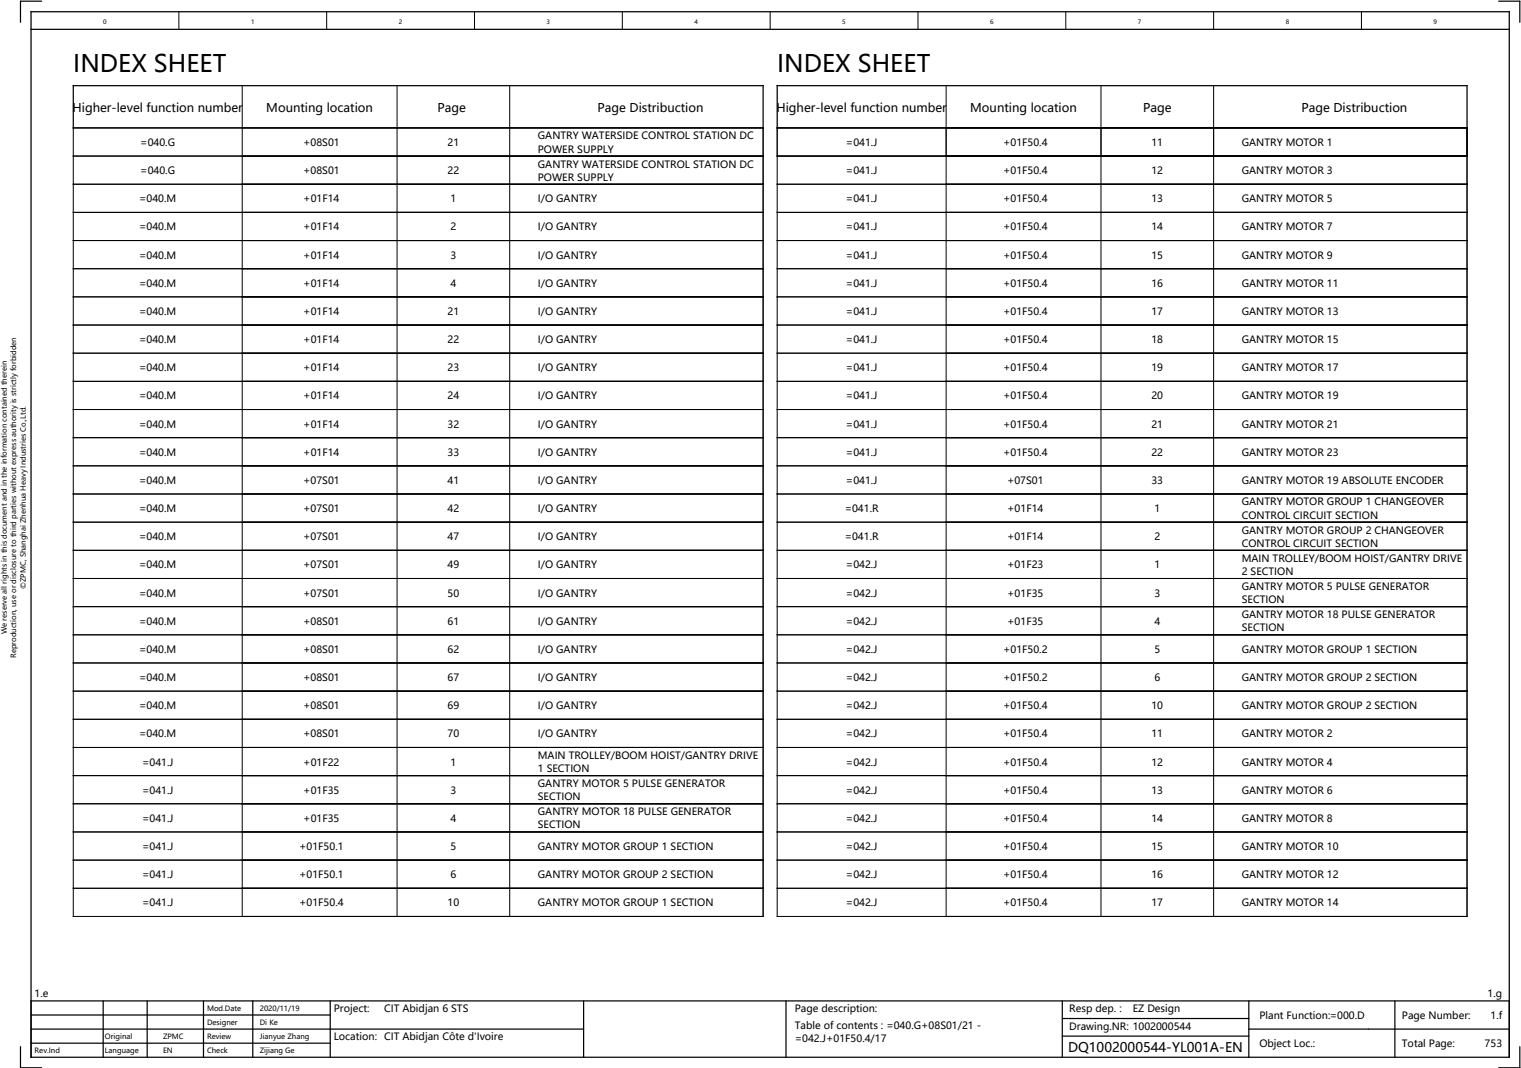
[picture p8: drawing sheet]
<svg xmlns="http://www.w3.org/2000/svg" width="432mm" height="303mm" viewBox="0 0 432 303" stroke-linecap="round" stroke-linejoin="round" font-family="sans-serif">
<defs><g id="words">
<g font-size="6.8">
<text x="20.8" y="20.3">INDEX SHEET</text>
<text x="220.8" y="20.3">INDEX SHEET</text>
</g>
<text font-size="3.8" x="303.5" y="298.8">DQ1002000544-YL001A-EN</text>
<g font-size="3.4">
<text x="20.6" y="31.7">Higher-level function number</text>
<text x="75.7" y="31.7">Mounting location</text>
<text x="124.3" y="31.7">Page</text>
<text x="169.8" y="31.7">Page Distribuction</text>
<text x="220.6" y="31.7">Higher-level function number</text>
<text x="275.7" y="31.7">Mounting location</text>
<text x="324.8" y="31.7">Page</text>
<text x="369.8" y="31.7">Page Distribuction</text>
</g>
<g font-size="2.8">
<text x="39.9" y="41.5">=040.G</text>
<text x="86.1" y="41.5">+08S01</text>
<text x="127.2" y="41.5">21</text>
<text x="152.8" y="39.6">GANTRY WATERSIDE CONTROL STATION DC</text>
<text x="240.4" y="41.5">=041.J</text>
<text x="285" y="41.5">+01F50.4</text>
<text x="327.2" y="41.5">11</text>
<text x="352.8" y="41.5">GANTRY MOTOR 1</text>
<text x="152.8" y="43.3">POWER SUPPLY</text>
<text x="152.8" y="47.6">GANTRY WATERSIDE CONTROL STATION DC</text>
<text x="39.9" y="49.5">=040.G</text>
<text x="86.1" y="49.5">+08S01</text>
<text x="127.2" y="49.5">22</text>
<text x="152.8" y="51.3">POWER SUPPLY</text>
<text x="240.4" y="49.5">=041.J</text>
<text x="285" y="49.5">+01F50.4</text>
<text x="327.2" y="49.5">12</text>
<text x="352.8" y="49.5">GANTRY MOTOR 3</text>
<text x="39.5" y="57.5">=040.M</text>
<text x="86.2" y="57.5">+01F14</text>
<text x="128" y="57.5">1</text>
<text x="152.8" y="57.5">I/O GANTRY</text>
<text x="240.4" y="57.5">=041.J</text>
<text x="285" y="57.5">+01F50.4</text>
<text x="327.2" y="57.5">13</text>
<text x="352.8" y="57.5">GANTRY MOTOR 5</text>
<text x="39.5" y="65.5">=040.M</text>
<text x="86.2" y="65.5">+01F14</text>
<text x="128" y="65.5">2</text>
<text x="152.8" y="65.5">I/O GANTRY</text>
<text x="240.4" y="65.5">=041.J</text>
<text x="285" y="65.5">+01F50.4</text>
<text x="327.2" y="65.5">14</text>
<text x="352.8" y="65.5">GANTRY MOTOR 7</text>
<text x="39.5" y="73.5">=040.M</text>
<text x="86.2" y="73.5">+01F14</text>
<text x="128" y="73.5">3</text>
<text x="152.8" y="73.5">I/O GANTRY</text>
<text x="240.4" y="73.5">=041.J</text>
<text x="285" y="73.5">+01F50.4</text>
<text x="327.2" y="73.5">15</text>
<text x="352.8" y="73.5">GANTRY MOTOR 9</text>
<text x="39.5" y="81.5">=040.M</text>
<text x="86.2" y="81.5">+01F14</text>
<text x="128" y="81.5">4</text>
<text x="152.8" y="81.5">I/O GANTRY</text>
<text x="240.4" y="81.5">=041.J</text>
<text x="285" y="81.5">+01F50.4</text>
<text x="327.2" y="81.5">16</text>
<text x="352.8" y="81.5">GANTRY MOTOR 11</text>
<text x="39.5" y="89.5">=040.M</text>
<text x="86.2" y="89.5">+01F14</text>
<text x="127.2" y="89.5">21</text>
<text x="152.8" y="89.5">I/O GANTRY</text>
<text x="240.4" y="89.5">=041.J</text>
<text x="285" y="89.5">+01F50.4</text>
<text x="327.2" y="89.5">17</text>
<text x="352.8" y="89.5">GANTRY MOTOR 13</text>
<text x="39.5" y="97.5">=040.M</text>
<text x="86.2" y="97.5">+01F14</text>
<text x="127.2" y="97.5">22</text>
<text x="152.8" y="97.5">I/O GANTRY</text>
<text x="240.4" y="97.5">=041.J</text>
<text x="285" y="97.5">+01F50.4</text>
<text x="327.2" y="97.5">18</text>
<text x="352.8" y="97.5">GANTRY MOTOR 15</text>
<text x="39.5" y="105.5">=040.M</text>
<text x="86.2" y="105.5">+01F14</text>
<text x="127.2" y="105.5">23</text>
<text x="152.8" y="105.5">I/O GANTRY</text>
<text x="240.4" y="105.5">=041.J</text>
<text x="285" y="105.5">+01F50.4</text>
<text x="327.2" y="105.5">19</text>
<text x="352.8" y="105.5">GANTRY MOTOR 17</text>
<text x="39.5" y="113.5">=040.M</text>
<text x="86.2" y="113.5">+01F14</text>
<text x="127.2" y="113.5">24</text>
<text x="152.8" y="113.5">I/O GANTRY</text>
<text x="240.4" y="113.5">=041.J</text>
<text x="285" y="113.5">+01F50.4</text>
<text x="327.2" y="113.5">20</text>
<text x="352.8" y="113.5">GANTRY MOTOR 19</text>
<text x="39.5" y="121.5">=040.M</text>
<text x="86.2" y="121.5">+01F14</text>
<text x="127.2" y="121.5">32</text>
<text x="152.8" y="121.5">I/O GANTRY</text>
<text x="240.4" y="121.5">=041.J</text>
<text x="285" y="121.5">+01F50.4</text>
<text x="327.2" y="121.5">21</text>
<text x="352.8" y="121.5">GANTRY MOTOR 21</text>
<text x="39.5" y="129.5">=040.M</text>
<text x="86.2" y="129.5">+01F14</text>
<text x="127.2" y="129.5">33</text>
<text x="152.8" y="129.5">I/O GANTRY</text>
<text x="240.4" y="129.5">=041.J</text>
<text x="285" y="129.5">+01F50.4</text>
<text x="327.2" y="129.5">22</text>
<text x="352.8" y="129.5">GANTRY MOTOR 23</text>
<text x="39.5" y="137.5">=040.M</text>
<text x="86.1" y="137.5">+07S01</text>
<text x="127.2" y="137.5">41</text>
<text x="152.8" y="137.5">I/O GANTRY</text>
<text x="240.4" y="137.5">=041.J</text>
<text x="286.1" y="137.5">+07S01</text>
<text x="327.2" y="137.5">33</text>
<text x="352.8" y="137.5">GANTRY MOTOR 19 ABSOLUTE ENCODER</text>
<text x="352.8" y="143.6">GANTRY MOTOR GROUP 1 CHANGEOVER</text>
<text x="39.5" y="145.5">=040.M</text>
<text x="86.1" y="145.5">+07S01</text>
<text x="127.2" y="145.5">42</text>
<text x="152.8" y="145.5">I/O GANTRY</text>
<text x="240" y="145.5">=041.R</text>
<text x="286.2" y="145.5">+01F14</text>
<text x="328" y="145.5">1</text>
<text x="352.8" y="147.3">CONTROL CIRCUIT SECTION</text>
<text x="39.5" y="153.5">=040.M</text>
<text x="86.1" y="153.5">+07S01</text>
<text x="127.2" y="153.5">47</text>
<text x="152.8" y="153.5">I/O GANTRY</text>
<text x="240" y="153.5">=041.R</text>
<text x="286.2" y="153.5">+01F14</text>
<text x="328" y="153.5">2</text>
<text x="352.8" y="151.6">GANTRY MOTOR GROUP 2 CHANGEOVER</text>
<text x="352.8" y="155.3">CONTROL CIRCUIT SECTION</text>
<text x="39.5" y="161.5">=040.M</text>
<text x="86.1" y="161.5">+07S01</text>
<text x="127.2" y="161.5">49</text>
<text x="152.8" y="161.5">I/O GANTRY</text>
<text x="240.4" y="161.5">=042.J</text>
<text x="286.2" y="161.5">+01F23</text>
<text x="328" y="161.5">1</text>
<text x="352.8" y="159.6">MAIN TROLLEY/BOOM HOIST/GANTRY DRIVE</text>
<text x="352.8" y="163.3">2 SECTION</text>
<text x="352.8" y="167.6">GANTRY MOTOR 5 PULSE GENERATOR</text>
<text x="39.5" y="169.5">=040.M</text>
<text x="86.1" y="169.5">+07S01</text>
<text x="127.2" y="169.5">50</text>
<text x="152.8" y="169.5">I/O GANTRY</text>
<text x="240.4" y="169.5">=042.J</text>
<text x="286.2" y="169.5">+01F35</text>
<text x="328" y="169.5">3</text>
<text x="352.8" y="171.3">SECTION</text>
<text x="39.5" y="177.5">=040.M</text>
<text x="86.1" y="177.5">+08S01</text>
<text x="127.2" y="177.5">61</text>
<text x="152.8" y="177.5">I/O GANTRY</text>
<text x="240.4" y="177.5">=042.J</text>
<text x="286.2" y="177.5">+01F35</text>
<text x="328" y="177.5">4</text>
<text x="352.8" y="175.6">GANTRY MOTOR 18 PULSE GENERATOR</text>
<text x="352.8" y="179.3">SECTION</text>
<text x="39.5" y="185.5">=040.M</text>
<text x="86.1" y="185.5">+08S01</text>
<text x="127.2" y="185.5">62</text>
<text x="152.8" y="185.5">I/O GANTRY</text>
<text x="240.4" y="185.5">=042.J</text>
<text x="285" y="185.5">+01F50.2</text>
<text x="328" y="185.5">5</text>
<text x="352.8" y="185.5">GANTRY MOTOR GROUP 1 SECTION</text>
<text x="39.5" y="193.5">=040.M</text>
<text x="86.1" y="193.5">+08S01</text>
<text x="127.2" y="193.5">67</text>
<text x="152.8" y="193.5">I/O GANTRY</text>
<text x="240.4" y="193.5">=042.J</text>
<text x="285" y="193.5">+01F50.2</text>
<text x="328" y="193.5">6</text>
<text x="352.8" y="193.5">GANTRY MOTOR GROUP 2 SECTION</text>
<text x="39.5" y="201.5">=040.M</text>
<text x="86.1" y="201.5">+08S01</text>
<text x="127.2" y="201.5">69</text>
<text x="152.8" y="201.5">I/O GANTRY</text>
<text x="240.4" y="201.5">=042.J</text>
<text x="285" y="201.5">+01F50.4</text>
<text x="327.2" y="201.5">10</text>
<text x="352.8" y="201.5">GANTRY MOTOR GROUP 2 SECTION</text>
<text x="39.5" y="209.5">=040.M</text>
<text x="86.1" y="209.5">+08S01</text>
<text x="127.2" y="209.5">70</text>
<text x="152.8" y="209.5">I/O GANTRY</text>
<text x="240.4" y="209.5">=042.J</text>
<text x="285" y="209.5">+01F50.4</text>
<text x="327.2" y="209.5">11</text>
<text x="352.8" y="209.5">GANTRY MOTOR 2</text>
<text x="152.8" y="215.6">MAIN TROLLEY/BOOM HOIST/GANTRY DRIVE</text>
<text x="40.4" y="217.5">=041.J</text>
<text x="86.2" y="217.5">+01F22</text>
<text x="128" y="217.5">1</text>
<text x="152.8" y="219.3">1 SECTION</text>
<text x="240.4" y="217.5">=042.J</text>
<text x="285" y="217.5">+01F50.4</text>
<text x="327.2" y="217.5">12</text>
<text x="352.8" y="217.5">GANTRY MOTOR 4</text>
<text x="40.4" y="225.5">=041.J</text>
<text x="86.2" y="225.5">+01F35</text>
<text x="128" y="225.5">3</text>
<text x="152.8" y="223.6">GANTRY MOTOR 5 PULSE GENERATOR</text>
<text x="152.8" y="227.3">SECTION</text>
<text x="240.4" y="225.5">=042.J</text>
<text x="285" y="225.5">+01F50.4</text>
<text x="327.2" y="225.5">13</text>
<text x="352.8" y="225.5">GANTRY MOTOR 6</text>
<text x="40.4" y="233.5">=041.J</text>
<text x="86.2" y="233.5">+01F35</text>
<text x="128" y="233.5">4</text>
<text x="152.8" y="231.6">GANTRY MOTOR 18 PULSE GENERATOR</text>
<text x="240.4" y="233.5">=042.J</text>
<text x="285" y="233.5">+01F50.4</text>
<text x="327.2" y="233.5">14</text>
<text x="352.8" y="233.5">GANTRY MOTOR 8</text>
<text x="152.8" y="235.3">SECTION</text>
<text x="40.4" y="241.5">=041.J</text>
<text x="85" y="241.5">+01F50.1</text>
<text x="128" y="241.5">5</text>
<text x="152.8" y="241.5">GANTRY MOTOR GROUP 1 SECTION</text>
<text x="240.4" y="241.5">=042.J</text>
<text x="285" y="241.5">+01F50.4</text>
<text x="327.2" y="241.5">15</text>
<text x="352.8" y="241.5">GANTRY MOTOR 10</text>
<text x="40.4" y="249.5">=041.J</text>
<text x="85" y="249.5">+01F50.1</text>
<text x="128" y="249.5">6</text>
<text x="152.8" y="249.5">GANTRY MOTOR GROUP 2 SECTION</text>
<text x="240.4" y="249.5">=042.J</text>
<text x="285" y="249.5">+01F50.4</text>
<text x="327.2" y="249.5">16</text>
<text x="352.8" y="249.5">GANTRY MOTOR 12</text>
<text x="40.4" y="257.5">=041.J</text>
<text x="85" y="257.5">+01F50.4</text>
<text x="127.2" y="257.5">10</text>
<text x="152.8" y="257.5">GANTRY MOTOR GROUP 1 SECTION</text>
<text x="240.4" y="257.5">=042.J</text>
<text x="285" y="257.5">+01F50.4</text>
<text x="327.2" y="257.5">17</text>
<text x="352.8" y="257.5">GANTRY MOTOR 14</text>
<text x="9.8" y="283.3">1.e</text>
<text x="94.8" y="287.5">Project:</text>
<text x="109.2" y="287.3">CIT Abidjan 6 STS</text>
<text x="225.8" y="287.5">Page description:</text>
<text x="303.8" y="287.5">Resp dep. :</text>
<text x="321.8" y="287.5">EZ Design</text>
<text x="422.6" y="283.3">1.g</text>
<text x="225.8" y="292.3">Table of contents : =040.G+08S01/21 -</text>
<text x="303.8" y="292.5">Drawing.NR: 1002000544</text>
<text x="357.8" y="289.5">Plant Function:=000.D</text>
<text x="398.3" y="289.5">Page Number:</text>
<text x="423.5" y="289.5">1.f</text>
<text x="94.8" y="295.5">Location:</text>
<text x="109.2" y="295.3">CIT Abidjan Côte d'Ivoire</text>
<text x="225.8" y="296.1">=042.J+01F50.4/17</text>
<text x="357.8" y="297.5">Object Loc.:</text>
<text x="398.3" y="297.5">Total Page:</text>
<text x="421.8" y="297.5">753</text>
</g>
<g font-size="2">
<text x="7.3" y="167.3" transform="rotate(-90 7.3 167.3)">©ZPMC, Shanghai Zhenhua Heavy Industries Co.,Ltd.</text>
<text x="1.9" y="180.1" transform="rotate(-90 1.9 180.1)">We reserve all rights in this document and in the information contained therein</text>
<text x="4.6" y="186.9" transform="rotate(-90 4.6 186.9)">Reproduction, use or disclosure to third parties without express authority is strictly forbidden</text>
<text x="58.8" y="287.1">Mod.Date</text>
<text x="73.8" y="287.1">2020/11/19</text>
<text x="58.8" y="291.1">Designer</text>
<text x="73.8" y="291.1">Di Ke</text>
<text x="9.8" y="299.1">Rev.Ind</text>
<text x="29.8" y="299.1">Language</text>
<text x="29.8" y="295.1">Original</text>
<text x="46.3" y="299.1">EN</text>
<text x="46.3" y="295.1">ZPMC</text>
<text x="58.8" y="299.1">Check</text>
<text x="58.8" y="295.1">Review</text>
<text x="73.8" y="295.1">Jianyue Zhang</text>
<text x="73.8" y="299.1">Zijiang Ge</text>
</g>
<g font-size="1.7">
<text x="29.3" y="6.9">0</text>
<text x="71.3" y="6.9">1</text>
<text x="113.3" y="6.9">2</text>
<text x="155.3" y="6.9">3</text>
<text x="197.3" y="6.9">4</text>
<text x="239.3" y="6.9">5</text>
<text x="281.3" y="6.9">6</text>
<text x="323.3" y="6.9">7</text>
<text x="365.3" y="6.9">8</text>
<text x="407.3" y="6.9">9</text>
</g>
</g></defs>
<g fill="none" stroke="#000" stroke-width=".28">
<path d="M50.8 3.3v5M92.8 3.3v5M134.8 3.3v5M176.8 3.3v5M218.8 3.3v5M260.8 3.3v5M302.8 3.3v5M344.8 3.3v5M386.8 3.3v5M20.8 36.3h196v224h-196zM68.8 24.3v236M112.8 24.3v12"/>
<path d="M112.8 36.5v7.7M144.8 24.3v12M144.8 36.5v7.7M220.8 36.3h196v224h-196zM268.8 24.3v236M312.8 24.3v12M312.8 36.5v7.7M344.8 24.3v12M344.8 36.5v7.7M20.8 44.3h196M20.8 52.3h196M112.8 44.5v7.7"/>
<path d="M112.8 52.5v7.7M144.8 44.5v7.7M144.8 52.5v7.7M220.8 44.3h196M220.8 52.3h196M312.8 44.5v7.7M312.8 52.5v7.7M344.8 44.5v7.7M344.8 52.5v7.7M20.8 60.3h196M20.8 68.3h196M20.8 76.3h196"/>
<path d="M112.8 60.5v7.7M112.8 68.5v7.7M112.8 76.5v7.7M144.8 60.5v7.7M144.8 68.5v7.7M144.8 76.5v7.7M220.8 60.3h196M220.8 68.3h196M220.8 76.3h196M312.8 60.5v7.7M312.8 68.5v7.7M312.8 76.5v7.7"/>
<path d="M344.8 60.5v7.7M344.8 68.5v7.7M344.8 76.5v7.7M20.8 84.3h196M20.8 92.3h196M112.8 84.5v7.7M112.8 92.5v7.7M144.8 84.5v7.7M144.8 92.5v7.7M220.8 84.3h196M220.8 92.3h196M312.8 84.5v7.7"/>
<path d="M312.8 92.5v7.7M344.8 84.5v7.7M344.8 92.5v7.7M20.8 100.3h196M20.8 108.3h196M20.8 116.3h196M112.8 100.5v7.7M112.8 108.5v7.7M112.8 116.5v7.7M144.8 100.5v7.7M144.8 108.5v7.7M144.8 116.5v7.7"/>
<path d="M220.8 100.3h196M220.8 108.3h196M220.8 116.3h196M312.8 100.5v7.7M312.8 108.5v7.7M312.8 116.5v7.7M344.8 100.5v7.7M344.8 108.5v7.7M344.8 116.5v7.7M20.8 124.3h196M20.8 132.3h196M112.8 124.5v7.7"/>
<path d="M112.8 132.5v7.7M144.8 124.5v7.7M144.8 132.5v7.7M220.8 124.3h196M220.8 132.3h196M312.8 124.5v7.7M312.8 132.5v7.7M344.8 124.5v7.7M344.8 132.5v7.7M20.8 140.3h196M20.8 148.3h196M20.8 156.3h196"/>
<path d="M112.8 140.5v7.7M112.8 148.5v7.7M112.8 156.5v7.7M144.8 140.5v7.7M144.8 148.5v7.7M144.8 156.5v7.7M220.8 140.3h196M220.8 148.3h196M220.8 156.3h196M312.8 140.5v7.7M312.8 148.5v7.7M312.8 156.5v7.7"/>
<path d="M344.8 140.5v7.7M344.8 148.5v7.7M344.8 156.5v7.7M20.8 164.3h196M20.8 172.3h196M112.8 164.5v7.7M112.8 172.5v7.7M144.8 164.5v7.7M144.8 172.5v7.7M220.8 164.3h196M220.8 172.3h196M312.8 164.5v7.7"/>
<path d="M312.8 172.5v7.7M344.8 164.5v7.7M344.8 172.5v7.7M20.8 180.3h196M20.8 188.3h196M20.8 196.3h196M112.8 180.5v7.7M112.8 188.5v7.7M112.8 196.5v7.7M144.8 180.5v7.7M144.8 188.5v7.7M144.8 196.5v7.7"/>
<path d="M220.8 180.3h196M220.8 188.3h196M220.8 196.3h196M312.8 180.5v7.7M312.8 188.5v7.7M312.8 196.5v7.7M344.8 180.5v7.7M344.8 188.5v7.7M344.8 196.5v7.7M20.8 204.3h196M20.8 212.3h196M112.8 204.5v7.7"/>
<path d="M112.8 212.5v7.7M144.8 204.5v7.7M144.8 212.5v7.7M220.8 204.3h196M220.8 212.3h196M312.8 204.5v7.7M312.8 212.5v7.7M344.8 204.5v7.7M344.8 212.5v7.7M20.8 220.3h196M20.8 228.3h196M20.8 236.3h196"/>
<path d="M112.8 220.5v7.7M112.8 228.5v7.7M112.8 236.5v7.7M144.8 220.5v7.7M144.8 228.5v7.7M144.8 236.5v7.7M220.8 220.3h196M220.8 228.3h196M220.8 236.3h196M312.8 220.5v7.7M312.8 228.5v7.7M312.8 236.5v7.7"/>
<path d="M344.8 220.5v7.7M344.8 228.5v7.7M344.8 236.5v7.7M20.8 244.3h196M20.8 252.3h196M112.8 244.5v7.7M112.8 252.5v7.7M144.8 244.5v7.7M144.8 252.5v7.7M220.8 244.3h196M220.8 252.3h196M312.8 244.5v7.7"/>
<path d="M312.8 252.5v7.7M344.8 244.5v7.7M344.8 252.5v7.7"/>
</g>
<g fill="none" stroke="#000" stroke-width=".35">
<path d="M8.8 3.3h420v297h-420zM8.8 8.3h420M11.8 .3h-6v6M425.8 .3h6v6M20.8 24.3h196v12h-196zM220.8 24.3h196v12h-196zM5.8 297.3v6h6M8.8 284.3h420M8.8 292.3h157M8.8 296.3h85M8.8 288.3h85M29.3 284.3v16"/>
<path d="M41.8 284.3v16M57.8 284.3v16M71.8 284.3v16M93.8 284.3v16M165.8 284.3v16M223.3 284.3v16M301.8 284.3v16M301.8 289.3h53M301.8 294.3h53M354.8 292.3h74M354.8 284.3v16M396.3 284.3v16"/>
<path d="M431.8 297.3v6h-6"/>
</g>
<use href="#words"/>
</svg>
